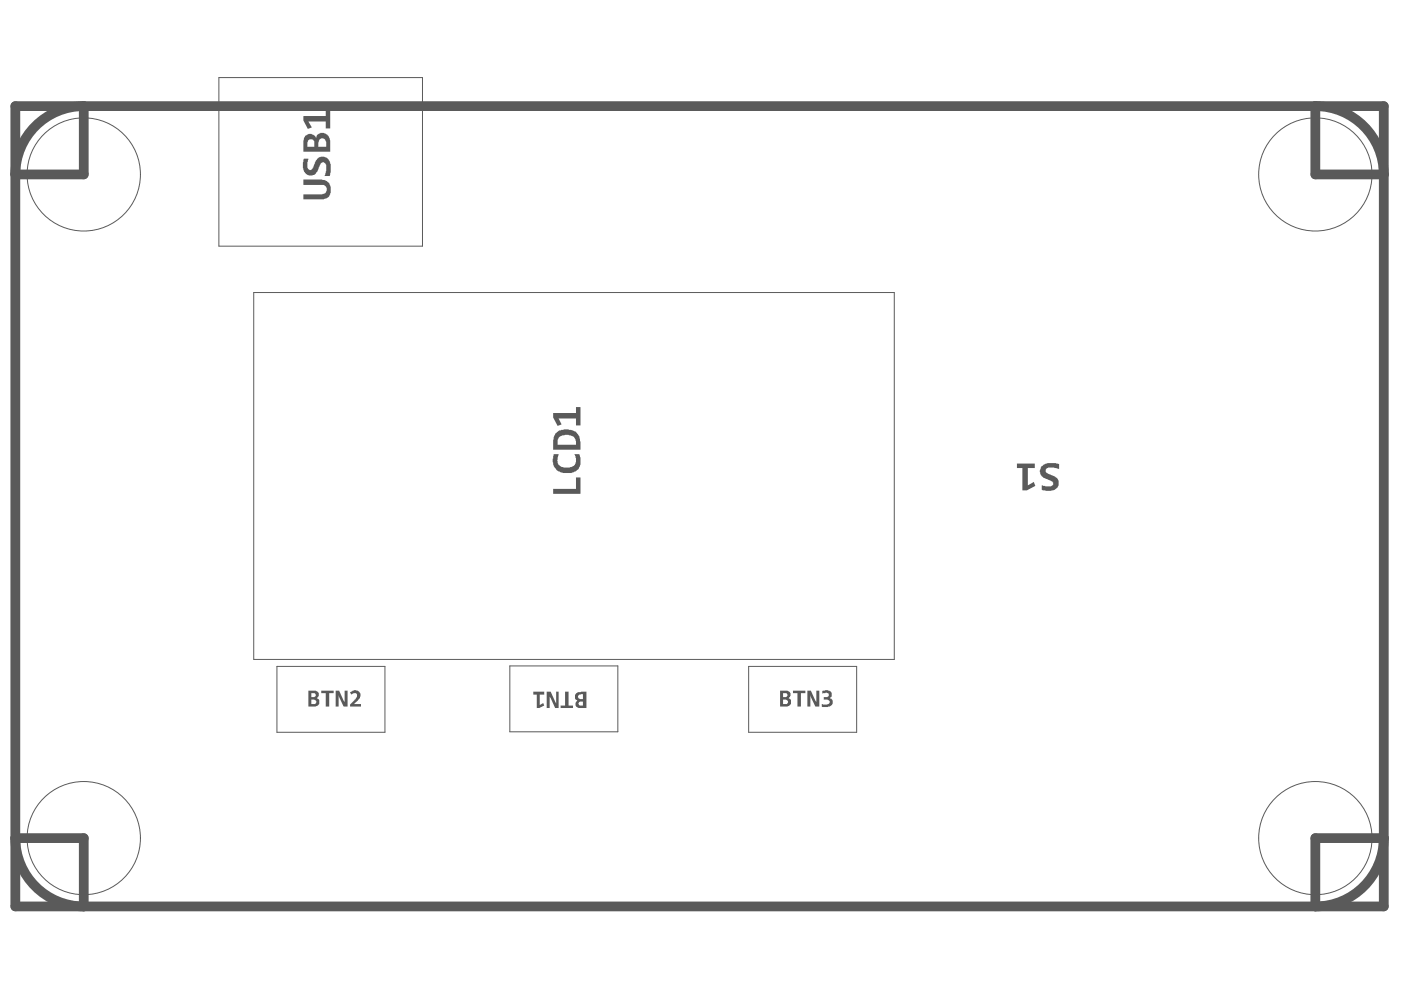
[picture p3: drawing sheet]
<svg xmlns="http://www.w3.org/2000/svg" width="297mm" height="210mm" viewBox="0 0 297 210" stroke-linecap="round" stroke-linejoin="round" font-family="sans-serif">
<path d="M46.4 16.4h43.2v35.8h-43.2zM53.8 62h135.8v77.8h-135.8zM58.7 141.3h22.9v14h-22.9zM108.1 141.2h22.9v14h-22.9zM158.7 141.3h22.9v14h-22.9z" fill="none" stroke="#5a5a5a" stroke-width=".21"/>
<path d="M3.3 22.5h14.5v14.5h-14.5zM278.9 22.5h14.5v14.5h-14.5zM3.3 177.7h14.5v14.5h-14.5zM278.9 177.7h14.5v14.5h-14.5z" fill="none" stroke="#5a5a5a" stroke-width="2.1"/>
<g fill="#5a5a5a">
<path d="M220.8 98.9a4 4 0 0 1 3-.7l.8 .2v1l-1.1-.3h-.9a.69 .69 0 0 0-.9 .7 .69 .69 0 0 0 .8 .7l.3 .2a1.74 1.74 0 0 1 1.3 2.7 3.4 3.4 0 0 1-2.7 .6l-.5-.1v-1h.2a2.81 2.81 0 0 0 1.9 .1 .55 .55 0 0 0 .3-.6 .55 .55 0 0 0-.5-.4l-.6-.3a2.01 2.01 0 0 1-1.7-1.8z"/>
<path d="M215.6 98.3h3.8v.9h-1.5v3.7l1.3-.7 .3 .8-1.8 1h-.9v-4.8h-1.2z"/>
<path d="M117.3 103.7h4.8v-2.5h1v3.5h-5.8z"/>
<path d="M117.4 96.3h1l-.2 .7a1.57 1.57 0 0 0 1.6 2.1 1.76 1.76 0 0 0 2.3-1.8l-.3-1h1a3.4 3.4 0 0 1-.3 3.3 4.1 4.1 0 0 1-4.4 .2 2.94 2.94 0 0 1-.7-3.2z"/>
<path d="M117.3 87.6h4.8v-1.3h1v3.9h-1v-1.5h-3.7l.7 1.3-.9 .3-.9-1.8z"/>
<path d="M64.3 38.1h3.6a2.03 2.03 0 0 1 2.2 2.3 1.66 1.66 0 0 1-1.8 1.9h-4v-1.1h3.8a1.05 1.05 0 0 0 1.1-.8 1.05 1.05 0 0 0-.6-1.2h-4.3z"/>
<path d="M64.4 33.6h1a2.99 2.99 0 0 0 0 2.2 .62 .62 0 0 0 .7 .2 .62 .62 0 0 0 .3-.7l.1-.2a2.42 2.42 0 0 1 1.6-1.9 1.85 1.85 0 0 1 2 2.2v1.2l-.2 .7h-1v-.2a3.2 3.2 0 0 0 .3-2.2l-.1-.1a.66 .66 0 0 0-.8-.4 .66 .66 0 0 0-.5 .7l-.1 .2a2.31 2.31 0 0 1-1.6 1.9 1.84 1.84 0 0 1-1.9-2.2z"/>
<path d="M64.3 24.6h4.8v-1.3h.9v3.9h-.9v-1.4h-3.7l.7 1.2-.8 .3-1-1.8z"/>
<path d="M168.1 146.4h2.7v.6h-1v2.8h-.7v-2.8h-1z"/>
<path d="M171.2 146.4h.7l1.2 2.5v-2.5h.6v3.4h-.8l-1.1-2.4v2.4h-.6z"/>
<path d="M174.3 146.5a1.45 1.45 0 0 1 2 .5v.7l-.5 .3a.9 .9 0 0 1 .7 1 .9 .9 0 0 1-.9 .8l-1.3 .1v-.6a1.34 1.34 0 0 0 1.6-.3v-.4l-.4-.3h-.8v-.5h.4a.5 .5 0 0 0 .6-.6 .5 .5 0 0 0-.8-.2l-.6 .1z"/>
<path d="M68.1 146.4h2.6v.6h-.9v2.8h-.7v-2.8h-1z"/>
<path d="M71.2 146.4h.7l1.2 2.5v-2.5h.6v3.4h-.8l-1.1-2.4v2.4h-.6z"/>
<path d="M74.2 146.8a2.18 2.18 0 0 1 1.7-.4 1.2 1.2 0 0 1 0 2l-.8 .9h1.4v.5h-2.3v-.4l1-1a1.29 1.29 0 0 0 .4-1.3l-.6-.1-.5 .3z"/>
<path d="M119.8 146.6h.7v3h1v.5h-2.6v-.5h.9z"/>
<path d="M115.9 146.6h.9l1.1 2.6v-2.6h.5v3.5h-.7l-1.2-2.4v2.4h-.6z"/>
<path d="M113.1 146.6h2.3v.7h-1v2.2l.8-.4 .2 .5-1.1 .5h-.5v-2.8h-.7z"/>
<path d="M118.4 92.8l-.2 .4v1.1h3.9v-.5a1.63 1.63 0 0 0-1.8-1.6l-1.1 .1zM117.7 92l.1-.1a3.5 3.5 0 0 1 3.6-.7 2.34 2.34 0 0 1 1.6 2.3l.1 1.8h-5.8v-2.1z"/>
<path d="M65.3 29.9l-.1 1.2h1.4v-.7a.75 .75 0 0 0-.4-.8 .75 .75 0 0 0-.9 .3zM67.7 29.6l-.2 .7v.8h1.7v-.8a.85 .85 0 0 0-.5-.9 .85 .85 0 0 0-1 .2zM64.6 28.9a1.51 1.51 0 0 1 2.5 .3 1.3 1.3 0 0 1 2-.8l.3 .1a3 3 0 0 1 .6 2v1.7h-5.7v-2.3z"/>
<path d="M166 147v.8h.4a.45 .45 0 0 0 .6-.5 .45 .45 0 0 0-.7-.3zM166 148.3v1h.4a.49 .49 0 0 0 .7-.4 .49 .49 0 0 0-.6-.6zM165.4 146.4h1.1a.83 .83 0 0 1 1.1 .6 .83 .83 0 0 1-.5 1 .85 .85 0 0 1 .6 .7 .85 .85 0 0 1-.4 .9l-.3 .2h-1.6z"/>
<path d="M66 147v.8h.4a.45 .45 0 0 0 .6-.5 .45 .45 0 0 0-.7-.3zM66 148.3v1h.4a.49 .49 0 0 0 .7-.4 .49 .49 0 0 0-.6-.6zM65.4 146.4h1.1a.83 .83 0 0 1 1.1 .6 .83 .83 0 0 1-.5 1 .85 .85 0 0 1 .6 .7 .85 .85 0 0 1-.4 .9l-.3 .2h-1.6z"/>
<path d="M122.8 148.9a.46 .46 0 0 0-.1 .5 .46 .46 0 0 0 .6 .2h.3v-.8zM122.6 147.4a.59 .59 0 0 0 .1 .6 .59 .59 0 0 0 .6 .2h.3v-1zM122.1 147l1.2-.4h1v3.5h-1.2a.83 .83 0 0 1-1.1-.5 .83 .83 0 0 1 .5-1.1 .93 .93 0 0 1-.4-1.5z"/>
</g>
<g fill="none" stroke="#5a5a5a" stroke-width=".21">
<circle cx="17.8" cy="37" r="12"/>
<circle cx="278.9" cy="37" r="12"/>
<circle cx="17.8" cy="177.7" r="12"/>
<circle cx="278.9" cy="177.7" r="12"/>
</g>
<path d="M3.3 177.7v-140.7a14.5 14.5 0 0 1 14.5-14.5h261.1a14.5 14.5 0 0 1 14.5 14.5v140.7a14.5 14.5 0 0 1-14.5 14.5h-261.1a14.5 14.5 0 0 1-14.5-14.5" fill="none" stroke="#5a5a5a" stroke-width="2.1"/>
</svg>
